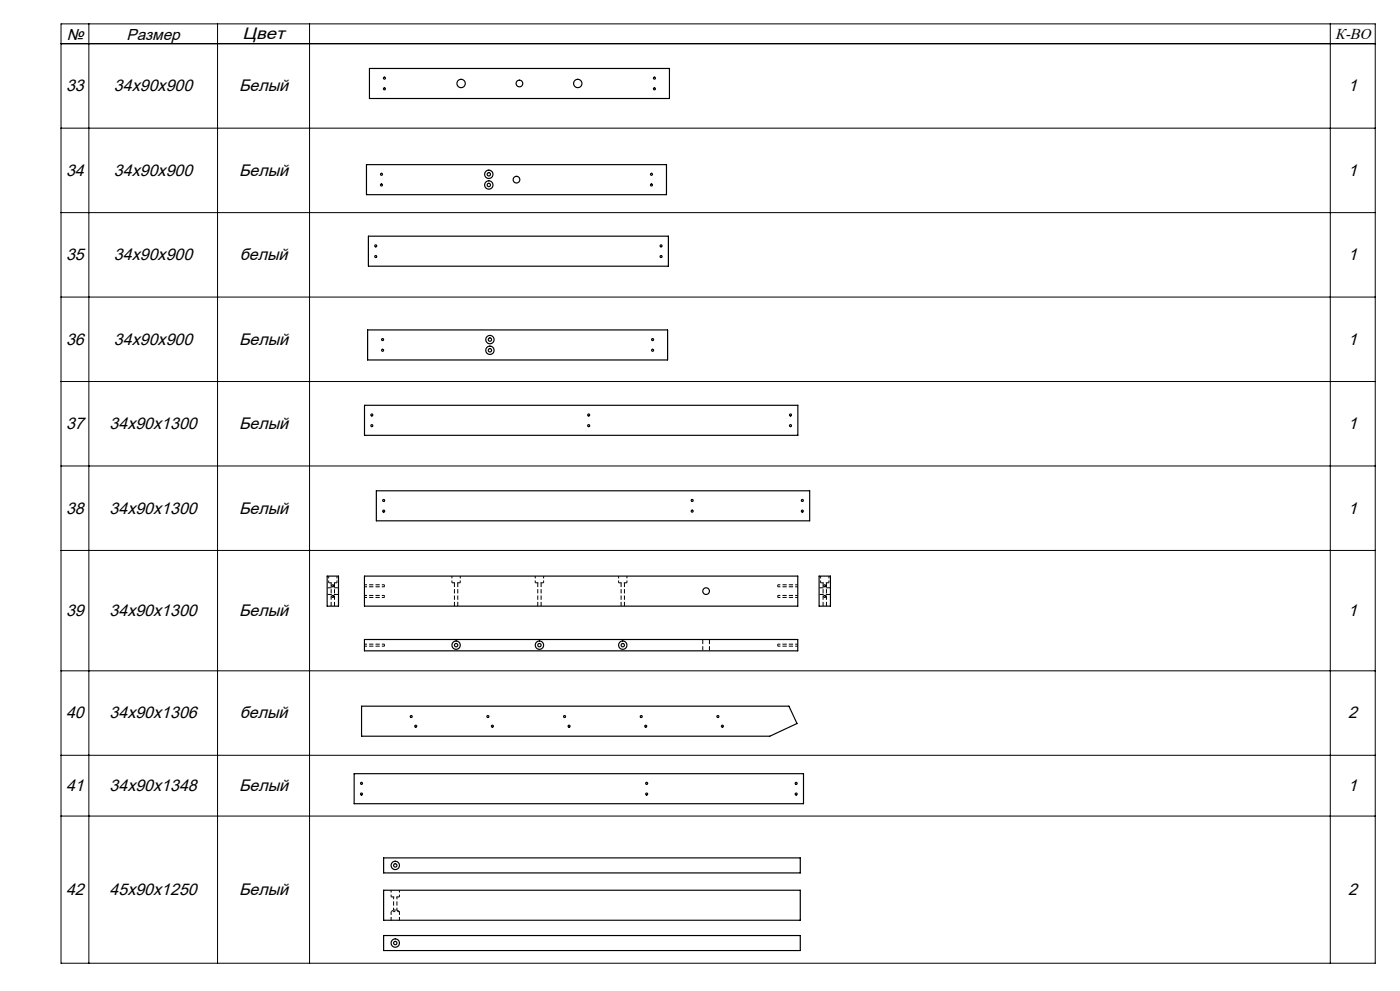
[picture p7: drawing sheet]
<svg xmlns="http://www.w3.org/2000/svg" width="420mm" height="297mm" viewBox="0 0 420 297" stroke-linecap="round" stroke-linejoin="round" font-family="sans-serif">
<defs><g id="words">
<g font-size="5">
<text x="72.7" y="11.8">Цвет</text>
<text x="19.8" y="27.4">33</text>
<text x="34.2" y="27.4">34х90х900</text>
<text x="71.7" y="27.4">Белый</text>
<text x="404.5" y="27.4">1</text>
<text x="19.8" y="52.7">34</text>
<text x="34.2" y="52.7">34х90х900</text>
<text x="71.7" y="52.7">Белый</text>
<text x="404.5" y="52.7">1</text>
<text x="19.8" y="78">35</text>
<text x="34.2" y="78">34х90х900</text>
<text x="71.9" y="78">белый</text>
<text x="404.5" y="78">1</text>
<text x="19.8" y="103.3">36</text>
<text x="34.2" y="103.3">34х90х900</text>
<text x="71.7" y="103.3">Белый</text>
<text x="404.5" y="103.3">1</text>
<text x="19.8" y="128.6">37</text>
<text x="32.9" y="128.6">34х90х1300</text>
<text x="71.7" y="128.6">Белый</text>
<text x="404.5" y="128.6">1</text>
<text x="19.8" y="153.9">38</text>
<text x="32.9" y="153.9">34х90х1300</text>
<text x="71.7" y="153.9">Белый</text>
<text x="404.5" y="153.9">1</text>
<text x="19.8" y="184.6">39</text>
<text x="32.9" y="184.6">34х90х1300</text>
<text x="71.7" y="184.6">Белый</text>
<text x="404.5" y="184.6">1</text>
<text x="19.8" y="215.3">40</text>
<text x="32.9" y="215.3">34х90х1306</text>
<text x="71.9" y="215.3">белый</text>
<text x="404.5" y="215.3">2</text>
<text x="19.8" y="237.1">41</text>
<text x="32.9" y="237.1">34х90х1348</text>
<text x="71.7" y="237.1">Белый</text>
<text x="404.5" y="237.1">1</text>
<text x="19.8" y="268.3">42</text>
<text x="32.9" y="268.3">45х90х1250</text>
<text x="71.7" y="268.3">Белый</text>
<text x="404.5" y="268.3">2</text>
</g>
<g font-size="4.7">
<text x="20" y="11.8">№</text>
<text x="38" y="11.8">Размер</text>
<text x="400.6" y="11.6">К-ВО</text>
</g>
</g></defs>
<g fill="none" stroke="#000" stroke-width=".35">
<path d="M110.8 20.5h90v9h-90zM109.9 49.3h90v9h-90zM110.5 70.8h90v9h-90zM110.3 98.9h90v9h-90zM109.4 121.5h130v9h-130zM112.9 147.1h130v9h-130zM98.1 172.7h3.4v9h-3.4zM109.3 172.7h130v9h-130zM245.7 172.7h3.4v9h-3.4zM109.3 191.7h130v3.4h-130zM108.5 211.6h128.2l2.4 5.2-8.2 3.8h-122.4zM106.2 231.9h134.8v9h-134.8z"/>
<path d="M115.1 257.1h125v4.5h-125zM115.1 266.8h125v9h-125zM115.1 280.4h125v4.5h-125z"/>
<circle cx="115.3" cy="23.4" r=".3"/>
<circle cx="115.3" cy="26.6" r=".3"/>
<circle cx="138.3" cy="25" r="1.25"/>
<circle cx="155.8" cy="25" r="1"/>
<circle cx="173.3" cy="25" r="1.25"/>
<circle cx="196.3" cy="26.6" r=".3"/>
<circle cx="196.3" cy="23.4" r=".3"/>
<circle cx="114.4" cy="52.2" r=".3"/>
<circle cx="114.4" cy="55.4" r=".3"/>
<circle cx="146.6" cy="55.4" r="1.25"/>
<circle cx="146.6" cy="52.2" r="1.25"/>
<circle cx="146.6" cy="52.2" r=".5"/>
<circle cx="146.6" cy="55.4" r=".5"/>
<circle cx="154.9" cy="53.8" r="1"/>
<circle cx="195.4" cy="52.2" r=".3"/>
<circle cx="195.4" cy="55.4" r=".3"/>
<circle cx="112.7" cy="76.9" r=".3"/>
<circle cx="112.7" cy="73.7" r=".3"/>
<circle cx="198.3" cy="76.9" r=".3"/>
<circle cx="198.3" cy="73.7" r=".3"/>
<circle cx="114.8" cy="101.8" r=".3"/>
<circle cx="114.8" cy="105" r=".3"/>
<circle cx="147" cy="105" r="1.25"/>
<circle cx="147" cy="101.8" r="1.25"/>
<circle cx="147" cy="105" r=".5"/>
<circle cx="147" cy="101.8" r=".5"/>
<circle cx="195.8" cy="105" r=".3"/>
<circle cx="195.8" cy="101.8" r=".3"/>
<circle cx="111.6" cy="124.4" r=".3"/>
<circle cx="111.6" cy="127.6" r=".3"/>
<circle cx="176.6" cy="127.6" r=".3"/>
<circle cx="176.6" cy="124.4" r=".3"/>
<circle cx="237.2" cy="124.4" r=".3"/>
<circle cx="237.2" cy="127.6" r=".3"/>
<circle cx="115.1" cy="153.2" r=".3"/>
<circle cx="115.1" cy="150" r=".3"/>
<circle cx="207.7" cy="150" r=".3"/>
<circle cx="207.7" cy="153.2" r=".3"/>
<circle cx="240.7" cy="150" r=".3"/>
<circle cx="240.7" cy="153.2" r=".3"/>
<circle cx="99.8" cy="178.8" r=".3"/>
<circle cx="99.8" cy="175.6" r=".3"/>
<circle cx="211.8" cy="177.2" r="1"/>
<circle cx="247.4" cy="178.8" r=".3"/>
<circle cx="247.4" cy="175.6" r=".3"/>
<circle cx="136.8" cy="193.4" r=".5"/>
<circle cx="136.8" cy="193.4" r="1.25"/>
<circle cx="161.8" cy="193.4" r="1.25"/>
<circle cx="161.8" cy="193.4" r=".5"/>
<circle cx="186.8" cy="193.4" r="1.25"/>
<circle cx="186.8" cy="193.4" r=".5"/>
<circle cx="123.4" cy="214.7" r=".3"/>
<circle cx="124.7" cy="217.6" r=".3"/>
<circle cx="146.4" cy="214.7" r=".3"/>
<circle cx="147.7" cy="217.6" r=".3"/>
<circle cx="169.4" cy="214.7" r=".3"/>
<circle cx="170.7" cy="217.6" r=".3"/>
<circle cx="192.4" cy="214.7" r=".3"/>
<circle cx="193.7" cy="217.6" r=".3"/>
<circle cx="215.4" cy="214.7" r=".3"/>
<circle cx="216.7" cy="217.6" r=".3"/>
<circle cx="108.4" cy="238" r=".3"/>
<circle cx="108.4" cy="234.8" r=".3"/>
<circle cx="194" cy="238" r=".3"/>
<circle cx="194" cy="234.8" r=".3"/>
<circle cx="238.8" cy="238" r=".3"/>
<circle cx="238.8" cy="234.8" r=".3"/>
<circle cx="118.6" cy="259.4" r=".5"/>
<circle cx="118.6" cy="259.4" r="1.25"/>
<circle cx="118.6" cy="282.6" r="1.25"/>
<circle cx="118.6" cy="282.6" r=".5"/>
</g>
<path d="M98.6 174.7h2.5M135.6 174.7h2.5M160.6 174.7h2.5M185.6 174.7h2.5M246.2 174.7h2.5M117.3 268.8h2.5M117.3 273.2v2.6M119.8 275.8v-2.6" fill="none" stroke="#000" stroke-width=".3" stroke-dasharray="1.3 .6" stroke-dashoffset=".3" stroke-linecap="butt"/>
<g fill="none" stroke="#000" stroke-width=".3" stroke-dasharray="1.3 .6" stroke-linecap="butt">
<path d="M99.3 174.7v7M115.3 175.6v-.3M115.3 175.9v-.3M115.3 178.8v-.3M115.3 179.1v-.3M136.3 174.7v7M161.3 174.7v7M186.3 174.7v7M233.3 175.3v.6M233.3 178.5v.6M246.9 174.7v7M100.3 181.7v-7"/>
<path d="M115.3 193.7v-.6M137.3 181.7v-7M162.3 181.7v-7M187.3 181.7v-7M233.3 193.1v.6M247.9 181.7v-7M118.1 272.7h.5M118.6 272.7h.5"/>
</g>
<g fill="none" stroke="#000" stroke-width=".3" stroke-dasharray="1.3 .6" stroke-dashoffset=".6" stroke-linecap="butt">
<path d="M98.6 172.7v2M101.1 174.7v-2M135.6 172.7v2M138.1 174.7v-2M160.6 172.7v2M163.1 174.7v-2M185.6 172.7v2M188.1 174.7v-2M246.2 172.7v2M248.7 174.7v-2M117.3 266.8v2M118.1 268.8v3.9"/>
<path d="M118.6 273.2h-1.3M119.1 272.7v-3.9M119.8 273.2h-1.2M119.8 268.8v-2"/>
</g>
<path d="M109.3 175.9h6M109.3 179.1h6M115.3 175.3h-6M115.3 178.5h-6M233.3 175.9h6M233.3 179.1h6M239.3 175.3h-6M239.3 178.5h-6M109.3 193.7h6M115.3 193.1h-6M233.3 193.7h6M239.3 193.1h-6" fill="none" stroke="#000" stroke-width=".3" stroke-dasharray="1.3 .6" stroke-dashoffset=".5" stroke-linecap="butt"/>
<path d="M98.1 178.2h3.4M101.5 176.2h-3.4M245.7 178.2h3.4M249.1 176.2h-3.4M210.8 191.7v3.4M212.8 195.1v-3.4" fill="none" stroke="#000" stroke-width=".3" stroke-dasharray="1.3 .6" stroke-dashoffset="-.1" stroke-linecap="butt"/>
<path d="M118.1 272.7l-.8 .5M119.8 273.2l-.7-.5" fill="none" stroke="#000" stroke-width=".3" stroke-dasharray="1.3 .6" stroke-dashoffset=".4" stroke-linecap="butt"/>
<g fill="none" stroke="#000" stroke-width=".3">
<path d="M18.3 7.2h394.3v281.5h-394.3zM18.3 13.1h394.3M26.7 7.2v281.5M65.3 7.2v281.5M92.9 7.2v281.5M399.1 7.2v281.5M18.3 38.4h394.3M18.3 63.7h394.3M18.3 89h394.3M18.3 114.3h394.3M18.3 139.7h394.3M18.3 165h394.3"/>
<path d="M18.3 201h394.3M18.3 226.4h394.3M18.3 244.6h394.3"/>
</g>
<use href="#words"/>
</svg>
